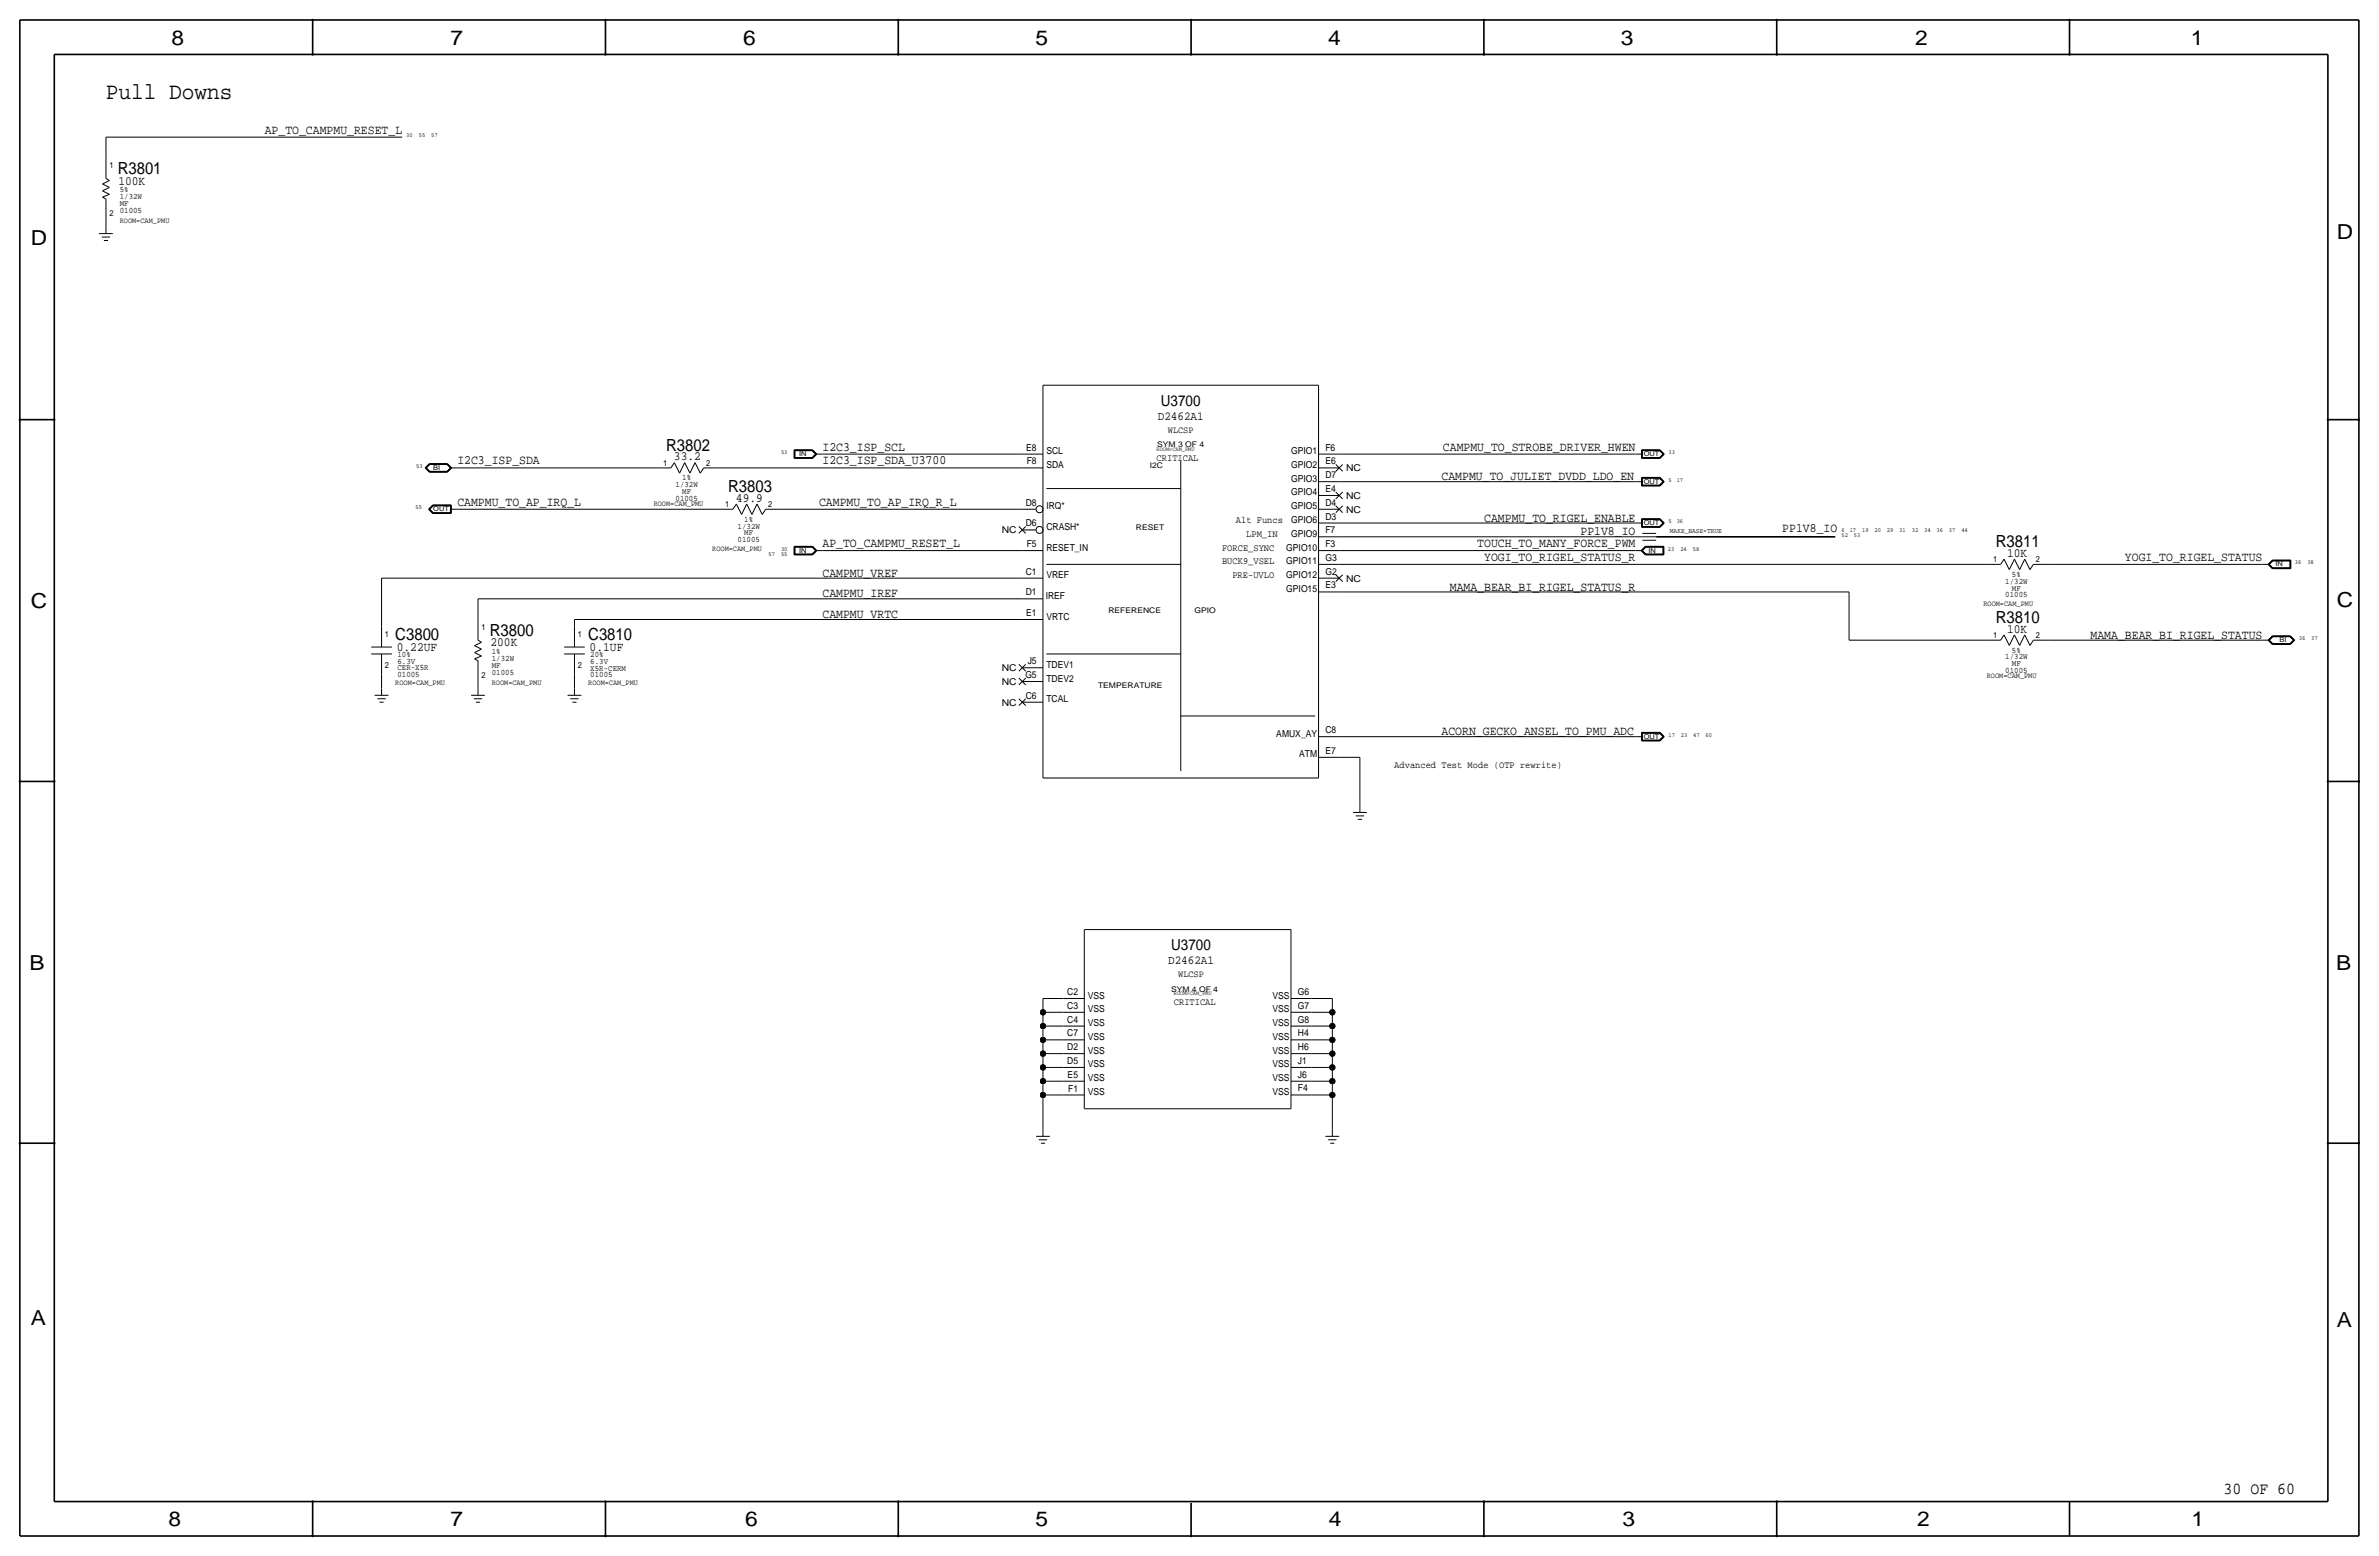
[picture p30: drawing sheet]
<svg xmlns="http://www.w3.org/2000/svg" width="877mm" height="574mm" viewBox="0 0 877 574" stroke-linecap="round" stroke-linejoin="round" font-family="sans-serif">
<defs><g id="words">
<text font-size="8.7" x="39.1" y="36.6">Pull Downs</text>
<g font-size="7.6">
<text x="63.2" y="16.5">8</text>
<text x="166.1" y="16.5">7</text>
<text x="274" y="16.5">6</text>
<text x="381.7" y="16.5">5</text>
<text x="489.7" y="16.5">4</text>
<text x="597.6" y="16.5">3</text>
<text x="706.1" y="16.5">2</text>
<text x="807.7" y="16.5">1</text>
<text x="861.5" y="88.1">D</text>
<text x="11.4" y="90.4">D</text>
<text x="11.4" y="224.3">C</text>
<text x="861.5" y="223.8">C</text>
<text x="10.8" y="357.6">B</text>
<text x="861.3" y="357.4">B</text>
<text x="11.3" y="488.4">A</text>
<text x="861.5" y="489.2">A</text>
<text x="62.2" y="562.6">8</text>
<text x="166" y="562.6">7</text>
<text x="274.8" y="562.6">6</text>
<text x="381.7" y="562.6">5</text>
<text x="489.9" y="562.6">4</text>
<text x="598.1" y="562.6">3</text>
<text x="706.8" y="562.6">2</text>
<text x="807.9" y="562.6">1</text>
</g>
<g font-size="6.2">
<text x="43.4" y="64.3">R3801</text>
<text x="245.6" y="166.1">R3802</text>
<text x="268.5" y="181.4">R3803</text>
<text x="735.8" y="201.7">R3811</text>
<text x="735.8" y="229.6">R3810</text>
<text x="145.7" y="236">C3800</text>
<text x="180.5" y="234.4">R3800</text>
<text x="216.9" y="236">C3810</text>
<text x="819.8" y="550.8">30 OF 60</text>
</g>
<g font-size="5.6">
<text x="428" y="149.6">U3700</text>
<text x="431.8" y="350.3">U3700</text>
</g>
<g font-size="4.7">
<text x="97.6" y="49.3">AP_TO_CAMPMU_RESET_L</text>
<text x="43.6" y="68.1">100K</text>
<text x="303.2" y="166.1">I2C3_ISP_SCL</text>
<text x="532" y="166.1">CAMPMU_TO_STROBE_DRIVER_HWEN</text>
<text x="168.6" y="171.2">I2C3_ISP_SDA</text>
<text x="248.5" y="169.7">33.2</text>
<text x="303.2" y="171.2">I2C3_ISP_SDA_U3700</text>
<text x="531.5" y="177">CAMPMU_TO_JULIET_DVDD_LDO_EN</text>
<text x="271.3" y="184.9">49.9</text>
<text x="168.6" y="186.4">CAMPMU_TO_AP_IRQ_L</text>
<text x="302" y="186.4">CAMPMU_TO_AP_IRQ_R_L</text>
<text x="547.2" y="192.3">CAMPMU_TO_RIGEL_ENABLE</text>
<text x="582.7" y="197.4">PP1V8_IO</text>
<text x="657.1" y="196.1">PP1V8_IO</text>
<text x="303.2" y="201.7">AP_TO_CAMPMU_RESET_L</text>
<text x="544.6" y="201.7">TOUCH_TO_MANY_FORCE_PWM</text>
<text x="547.2" y="206.8">YOGI_TO_RIGEL_STATUS_R</text>
<text x="739.9" y="205.2">10K</text>
<text x="783.4" y="206.8">YOGI_TO_RIGEL_STATUS</text>
<text x="303.2" y="212.6">CAMPMU_VREF</text>
<text x="303.2" y="220.2">CAMPMU_IREF</text>
<text x="534.5" y="217.7">MAMA_BEAR_BI_RIGEL_STATUS_R</text>
<text x="303.2" y="227.8">CAMPMU_VRTC</text>
<text x="739.9" y="233.2">10K</text>
<text x="146.3" y="239.8">0.22UF</text>
<text x="180.8" y="238.3">200K</text>
<text x="217.4" y="239.8">0.1UF</text>
<text x="770.7" y="235.5">MAMA_BEAR_BI_RIGEL_STATUS</text>
<text x="531.5" y="271">ACORN_GECKO_ANSEL_TO_PMU_ADC</text>
</g>
<g font-size="4.5">
<text x="426.9" y="154.7">D2462A1</text>
<text x="430.7" y="355.2">D2462A1</text>
</g>
<g font-size="3.6">
<text x="426.4" y="169.9">CRITICAL</text>
<text x="455.6" y="192.8">Alt Funcs</text>
<text x="459.4" y="197.9">LPM_IN</text>
<text x="450.5" y="202.9">FORCE_SYNC</text>
<text x="450.5" y="208">BUCK9_VSEL</text>
<text x="454.4" y="213.1">PRE-UVLO</text>
<text x="514" y="283">Advanced Test Mode (OTP rewrite)</text>
<text x="432.8" y="370.6">CRITICAL</text>
</g>
<g font-size="3.5">
<text x="430.6" y="159.8">WLCSP</text>
<text x="378.4" y="166.1">E8</text>
<text x="385.8" y="167.4">SCL</text>
<text x="476" y="167.4">GPIO1</text>
<text x="488.6" y="166.1">F6</text>
<text x="378.5" y="171.2">F8</text>
<text x="385.8" y="172.5">SDA</text>
<text x="476" y="172.5">GPIO2</text>
<text x="488.6" y="171.2">E6</text>
<text x="496.3" y="173.7">NC</text>
<text x="476" y="177.5">GPIO3</text>
<text x="488.6" y="176.3">D7</text>
<text x="476" y="182.6">GPIO4</text>
<text x="488.6" y="181.3">E4</text>
<text x="496.3" y="183.9">NC</text>
<text x="378.2" y="186.4">D8</text>
<text x="385.8" y="187.7">IRQ*</text>
<text x="476" y="187.7">GPIO5</text>
<text x="488.6" y="191.5">D3</text>
<text x="488.6" y="186.4">D4</text>
<text x="496.3" y="189">NC</text>
<text x="369.3" y="196.6">NC</text>
<text x="378.2" y="194">D6</text>
<text x="385.8" y="195.3">CRASH*</text>
<text x="476" y="192.8">GPIO6</text>
<text x="476" y="197.9">GPIO9</text>
<text x="488.6" y="196.6">F7</text>
<text x="378.5" y="201.7">F5</text>
<text x="385.8" y="203">RESET_IN</text>
<text x="474.2" y="203">GPIO10</text>
<text x="488.6" y="201.7">F3</text>
<text x="474.2" y="208">GPIO11</text>
<text x="488.6" y="206.7">G3</text>
<text x="378.2" y="211.8">C1</text>
<text x="385.8" y="213.1">VREF</text>
<text x="474.2" y="213.1">GPIO12</text>
<text x="488.6" y="211.8">G2</text>
<text x="496.3" y="214.4">NC</text>
<text x="378.2" y="219.5">D1</text>
<text x="385.5" y="220.7">IREF</text>
<text x="474.2" y="218.2">GPIO15</text>
<text x="488.6" y="216.9">E3</text>
<text x="378.4" y="227.1">E1</text>
<text x="385.8" y="228.4">VRTC</text>
<text x="378.9" y="244.9">J5</text>
<text x="369.3" y="247.4">NC</text>
<text x="378" y="249.9">G5</text>
<text x="385.8" y="251.2">TDEV2</text>
<text x="385.8" y="246.1">TDEV1</text>
<text x="369.3" y="252.5">NC</text>
<text x="378.2" y="257.6">C6</text>
<text x="369.3" y="260.1">NC</text>
<text x="385.8" y="258.8">TCAL</text>
<text x="470.5" y="271.5">AMUX_AY</text>
<text x="488.6" y="270.2">C8</text>
<text x="478.9" y="279.2">ATM</text>
<text x="488.6" y="277.9">E7</text>
<text x="434.4" y="360.3">WLCSP</text>
<text x="393.4" y="371.8">C3</text>
<text x="393.4" y="366.8">C2</text>
<text x="401" y="368.1">VSS</text>
<text x="469.1" y="368">VSS</text>
<text x="478.5" y="371.8">G7</text>
<text x="478.5" y="366.8">G6</text>
<text x="393.4" y="376.9">C4</text>
<text x="401" y="373.1">VSS</text>
<text x="469.1" y="373.1">VSS</text>
<text x="478.5" y="376.9">G8</text>
<text x="393.4" y="382">C7</text>
<text x="401" y="378.2">VSS</text>
<text x="401" y="383.3">VSS</text>
<text x="469.1" y="383.3">VSS</text>
<text x="469.1" y="378.2">VSS</text>
<text x="478.5" y="382">H4</text>
<text x="393.4" y="387.1">D2</text>
<text x="401" y="388.4">VSS</text>
<text x="469.1" y="388.4">VSS</text>
<text x="478.5" y="387.1">H6</text>
<text x="393.4" y="392.2">D5</text>
<text x="401" y="393.5">VSS</text>
<text x="469.1" y="393.5">VSS</text>
<text x="478.5" y="392.2">J1</text>
<text x="393.6" y="397.2">E5</text>
<text x="401" y="398.5">VSS</text>
<text x="469.1" y="398.5">VSS</text>
<text x="478.5" y="397.3">J6</text>
<text x="393.8" y="402.3">F1</text>
<text x="401" y="403.6">VSS</text>
<text x="469.1" y="403.6">VSS</text>
<text x="478.5" y="402.1">F4</text>
</g>
<g font-size="3.1">
<text x="40.3" y="62">1</text>
<text x="44.1" y="70.9">5%</text>
<text x="44.1" y="75.9">MF</text>
<text x="44.1" y="73.4">1/32W</text>
<text x="40.3" y="79.8">2</text>
<text x="44.1" y="78.5">01005</text>
<text x="244.5" y="171.7">1</text>
<text x="260.3" y="171.7">2</text>
<text x="249.1" y="179.6">1/32W</text>
<text x="251.5" y="177">1%</text>
<text x="249.1" y="184.7">01005</text>
<text x="251.5" y="182.1">MF</text>
<text x="267.4" y="186.9">1</text>
<text x="283.2" y="186.9">2</text>
<text x="271.9" y="194.8">1/32W</text>
<text x="274.4" y="192.3">1%</text>
<text x="274.4" y="197.4">MF</text>
<text x="271.9" y="199.9">01005</text>
<text x="734.8" y="207.3">1</text>
<text x="750.5" y="207.3">2</text>
<text x="739.3" y="215.1">1/32W</text>
<text x="741.8" y="212.6">5%</text>
<text x="739.3" y="220.2">01005</text>
<text x="741.8" y="217.7">MF</text>
<text x="177.5" y="232.2">1</text>
<text x="141.9" y="234.7">1</text>
<text x="213.1" y="234.7">1</text>
<text x="734.8" y="235.2">1</text>
<text x="750.5" y="235.2">2</text>
<text x="146.5" y="242.3">10%</text>
<text x="146.5" y="244.6">6.3V</text>
<text x="181.3" y="243.6">1/32W</text>
<text x="181.3" y="241">1%</text>
<text x="217.6" y="242.3">20%</text>
<text x="217.6" y="244.6">6.3V</text>
<text x="739.3" y="243.1">1/32W</text>
<text x="741.8" y="245.6">MF</text>
<text x="741.8" y="240.5">5%</text>
<text x="141.9" y="246.1">2</text>
<text x="146.5" y="249.7">01005</text>
<text x="146.5" y="247.1">CER-X5R</text>
<text x="177.5" y="249.9">2</text>
<text x="181.3" y="248.7">01005</text>
<text x="181.3" y="246.1">MF</text>
<text x="213.1" y="246.1">2</text>
<text x="217.6" y="249.7">01005</text>
<text x="217.6" y="247.1">X5R-CERM</text>
<text x="739.3" y="248.2">01005</text>
</g>
<g font-size="2.9">
<text x="44.1" y="82.3">ROOM=CAM_PMU</text>
<text x="426.6" y="164.8">SYM 3 OF 4</text>
<text x="423.9" y="172.5">I2C</text>
<text x="241" y="186.4">ROOM=CAM_PMU</text>
<text x="418.8" y="195.3">RESET</text>
<text x="262.6" y="202.9">ROOM=CAM_PMU</text>
<text x="408.6" y="225.8">REFERENCE</text>
<text x="440.4" y="225.8">GPIO</text>
<text x="731.2" y="223.3">ROOM=CAM_PMU</text>
<text x="732.5" y="249.9">ROOM=CAM_PMU</text>
<text x="145.7" y="252.5">ROOM=CAM_PMU</text>
<text x="181.3" y="252.5">ROOM=CAM_PMU</text>
<text x="216.9" y="252.5">ROOM=CAM_PMU</text>
<text x="404.8" y="253.7">TEMPERATURE</text>
<text x="431.7" y="365.5">SYM 4 OF 4</text>
</g>
<text font-size="2.6" x="615.6" y="196.6">MAKE_BASE=TRUE</text>
<g font-size="2.5">
<text x="159.7" y="173.2">BI</text>
<text x="294.6" y="168.1">IN</text>
<text x="606" y="168.1">OUT</text>
<text x="606" y="178.3">OUT</text>
<text x="159.7" y="188.5">OUT</text>
<text x="606" y="193.5">OUT</text>
<text x="294.6" y="203.7">IN</text>
<text x="607.8" y="203.7">IN</text>
<text x="838.9" y="208.8">IN</text>
<text x="840.4" y="236.7">BI</text>
<text x="606" y="272.3">OUT</text>
</g>
<g font-size="2.3">
<text x="149.8" y="50.5">30</text>
<text x="154.4" y="50.5">55</text>
<text x="158.9" y="50.5">57</text>
<text x="287.9" y="167.4">53</text>
<text x="615.1" y="167.4">33</text>
<text x="153.4" y="172.5">53</text>
<text x="615.1" y="177.5">5</text>
<text x="618.1" y="177.5">17</text>
<text x="153.2" y="187.7">55</text>
<text x="615.1" y="192.8">5</text>
<text x="618.1" y="192.8">36</text>
<text x="678.9" y="196.1">6</text>
<text x="678.9" y="197.9">52</text>
<text x="681.9" y="196.1">17</text>
<text x="683.5" y="197.9">53</text>
<text x="686.5" y="196.1">19</text>
<text x="691.1" y="196.1">20</text>
<text x="695.7" y="196.1">29</text>
<text x="700.2" y="196.1">31</text>
<text x="704.8" y="196.1">32</text>
<text x="709.4" y="196.1">34</text>
<text x="713.9" y="196.1">36</text>
<text x="718.5" y="196.1">37</text>
<text x="723.1" y="196.1">44</text>
<text x="287.9" y="202.9">30</text>
<text x="614.9" y="202.9">23</text>
<text x="619.5" y="202.9">24</text>
<text x="624.1" y="202.9">58</text>
<text x="283.4" y="204.8">57</text>
<text x="287.9" y="204.8">55</text>
<text x="846.1" y="208">36</text>
<text x="850.6" y="208">38</text>
<text x="847.5" y="236">36</text>
<text x="852.1" y="236">37</text>
<text x="615.1" y="271.5">17</text>
<text x="619.7" y="271.5">23</text>
<text x="624.2" y="271.5">47</text>
<text x="628.8" y="271.5">60</text>
</g>
<g font-size="2.2">
<text x="426.4" y="166.1">ROOM=CAM_PMU</text>
<text x="432.8" y="366.8">ROOM=CAM_PMU</text>
</g>
</g></defs>
<g fill="none" stroke="#000" stroke-width=".37">
<path d="M39.1 50.5h109.2zM39.1 50.5v7.7zM39.1 58.2v7.6zM37.8 72.6l2.5-1zM37.8 70.4l2.5-1.3zM37.8 67.8l2.5-1.3zM37.8 72.6l1.3 .8zM37.8 70.4l2.5 1.2zM37.8 67.8l2.5 1.3zM39.1 73.4v7.6zM39.1 65.8l1.2 .7zM36.5 86.1h5.1z"/>
<path d="M37.5 87.4h3.1zM38.3 88.6h1.5zM39.1 81v2.6zM39.1 83.6v2.5zM384.5 142h101.6zM384.5 142v144.8zM486.1 142v144.8zM156.7 172.5l1.6-1.6zM156.7 172.5l1.6 1.5zM156.9 172.5l1.4 1.4zM156.9 172.5l1.4-1.5zM157 172.5l1.4-1.4z"/>
<path d="M157 172.5l1.4 1.3zM157.2 172.5l1.2 1.2zM157.2 172.5l1.2-1.3zM158.3 170.9h6.6zM158.3 174h6.6zM158.3 173.9h6.6zM158.3 171h6.6zM158.4 171.1h6.4zM158.4 173.8h6.4zM158.4 173.7h6.4zM158.4 171.2h6.4zM164.8 173.7l1.3-1.2z"/>
<path d="M164.8 171.2l1.3 1.3zM164.8 173.8l1.4-1.3zM164.8 171.1l1.4 1.4zM164.9 171l1.5 1.5zM164.9 173.9l1.5-1.4zM164.9 174l1.6-1.5zM164.9 170.9l1.6 1.6zM166.1 172.5h2.5zM168.6 172.5h73.7zM242.3 172.5h5zM248.6 170.5l-1.3 2zM248.6 170.5l1.9 3.9z"/>
<path d="M252.4 170.5l-1.9 3.9zM252.4 170.5l2 3.9zM256.2 170.5l-1.8 3.9zM256.2 170.5l2 3.9zM259.4 172.5l-1.2 1.9zM259.4 172.5h5.7zM265.1 172.5h111.8zM292.8 165.8v3.2zM292.8 169h6.8zM292.8 165.8h6.8zM292.9 165.9v3zM292.9 168.9h6.6z"/>
<path d="M292.9 165.9h6.6zM293 166v2.8zM293 168.8h6.5zM293 166h6.5zM293.1 166.1h6.3zM293.1 166.1v2.6zM293.1 168.7h6.3zM299.4 166.1l1.3 1.3zM299.5 168.8l1.3-1.4zM299.5 166l1.3 1.4zM299.5 168.9l1.5-1.5zM299.5 165.9l1.5 1.5z"/>
<path d="M299.6 165.8l1.5 1.6zM299.6 169l1.5-1.6zM300.7 167.4h2.5zM300.7 167.4l-1.3 1.3zM303.2 167.4h73.7zM376.9 167.4h7.6zM376.9 172.5h7.6zM435.3 169.9v114.3zM486.1 167.4h7.6zM486.1 177.5h7.6zM486.1 172.5h7.6zM492.5 173.7l2.5-2.5z"/>
<path d="M492.5 171.2l2.5 2.5zM493.7 167.4h109.2zM493.7 177.5h109.2zM602.9 177.5h2.6zM602.9 167.4h2.6zM605.2 179.1h6.8zM605.2 176v3.1zM605.2 169h6.8zM605.2 165.8v3.2zM605.2 176h6.8zM605.2 165.8h6.8zM605.3 176.1h6.6z"/>
<path d="M605.3 165.9h6.6zM605.3 176.1v2.9zM605.3 179h6.6zM605.3 165.9v3zM605.3 168.9h6.6zM605.4 176.2h6.5zM605.4 166h6.5zM605.4 176.2v2.7zM605.4 178.9h6.5zM605.4 166v2.8zM605.4 168.8h6.5zM605.5 176.3h6.3z"/>
<path d="M605.5 166.1h6.3zM605.5 176.3v2.5zM605.5 178.8h6.3zM605.5 166.1v2.6zM605.5 168.7h6.3zM611.8 176.3l1.3 1.2zM611.8 166.1l1.3 1.3zM611.8 178.8l1.3-1.3zM611.8 168.7l1.3-1.3zM611.9 178.9l1.4-1.4zM611.9 168.8l1.4-1.4zM611.9 176.2l1.4 1.3z"/>
<path d="M611.9 166l1.4 1.4zM611.9 179l1.5-1.5zM611.9 168.9l1.5-1.5zM611.9 176.1l1.5 1.4zM611.9 165.9l1.5 1.5zM612 176l1.6 1.5zM612 165.8l1.6 1.6zM612 179.1l1.6-1.6zM612 169l1.6-1.6zM158 187.7l1.6 1.6zM158 187.7l1.6-1.6zM158.1 187.7l1.5 1.5z"/>
<path d="M158.1 187.7l1.5-1.5zM158.3 187.7l1.4-1.4zM158.3 187.7l1.4 1.4zM158.4 187.7l1.3-1.3zM158.4 187.7l1.3 1.3zM159.6 186.1h6.8zM159.6 189.3h6.8zM159.6 186.2h6.7zM159.6 189.2h6.7zM159.7 189.1h6.5zM159.7 186.3h6.5zM159.7 186.4h6.4z"/>
<path d="M159.7 189h6.4zM166.1 186.4v2.6zM166.1 187.7h2.5zM166.2 186.3v2.8zM166.3 186.2v3zM166.4 186.1v3.2zM168.6 187.7h96.5zM265.1 187.7h5.1zM271.5 185.8l-1.3 1.9zM271.5 185.8l1.9 3.8zM275.3 185.8l-1.9 3.8zM275.3 185.8l1.9 3.8z"/>
<path d="M279.1 185.8l-1.9 3.8zM279.1 185.8l1.9 3.8zM282.3 187.7l-1.3 1.9zM282.3 187.7h5.7zM288 187.7h88.9zM375.6 196.6l2.6-2.5zM375.6 194.1l2.6 2.5zM376.9 187.7h5zM376.9 195.3h5zM385.8 180.1h49.5zM486.1 182.6h7.6zM486.1 187.7h7.6z"/>
<path d="M486.1 192.8h7.6zM486.1 197.9h7.6zM492.5 183.9l2.5-2.5zM492.5 181.4l2.5 2.5zM492.5 189l2.5-2.6zM492.5 186.4l2.5 2.6zM493.7 197.9h111.8zM493.7 192.8h109.2zM602.9 192.8h2.6zM605.2 194.4h6.8zM605.2 191.2v3.2zM605.2 191.2h6.8z"/>
<path d="M605.3 191.3h6.6zM605.3 191.3v3zM605.3 194.3h6.6zM605.4 191.4h6.5zM605.4 191.4v2.8zM605.4 194.2h6.5zM605.5 191.5h6.3zM605.5 191.5v2.6zM605.5 194.1h6.3zM605.5 199.1h5.1zM605.5 197.9h5.1zM605.5 196.6h5.1z"/>
<path d="M611.8 191.5l1.3 1.3zM611.8 194.1l1.3-1.3zM611.9 194.2l1.4-1.4zM611.9 191.4l1.4 1.4zM611.9 194.3l1.5-1.5zM611.9 191.3l1.5 1.5zM612 191.2l1.6 1.6zM613.6 192.8l-1.6 1.6zM140.7 213.1v17.8zM140.7 213.1h236.2zM292.8 201.4v3.1zM292.8 204.5h6.8z"/>
<path d="M292.8 201.4h6.8zM292.9 201.5v2.9zM292.9 204.4h6.6zM292.9 201.5h6.6zM293 201.6v2.7zM293 204.3h6.5zM293 201.6h6.5zM293.1 201.7h6.3zM293.1 201.7v2.5zM293.1 204.2h6.3zM299.4 201.7l1.3 1.2zM299.4 204.2l1.3-1.3z"/>
<path d="M299.5 204.3l1.3-1.4zM299.5 201.6l1.3 1.3zM299.5 204.4l1.5-1.5zM299.5 201.5l1.5 1.4zM299.6 201.4l1.5 1.5zM299.6 204.5l1.5-1.6zM300.7 202.9h2.5zM303.2 202.9h73.7zM376.9 213.1h7.6zM376.9 202.9h7.6zM385.8 208h49.5zM486.1 202.9h7.6z"/>
<path d="M486.1 208h7.6zM486.1 213.1h7.6zM486.1 218.2h7.6zM492.5 214.4l2.5-2.6zM492.5 211.8l2.5 2.6zM493.7 202.9h109.2zM493.7 218.2h188zM493.7 208h238.8zM602.9 202.9h2.6zM605 202.9l1.6 1.6zM605.2 202.9l1.5-1.4zM605.2 202.9l1.5 1.5z"/>
<path d="M605.3 202.9l1.4-1.3zM605.3 202.9l1.4 1.4zM605.5 202.9l1.3 1.3zM605.5 202.9l1.3-1.2zM606.6 201.4h6.8zM606.6 201.4l-1.6 1.5zM606.6 204.5h6.8zM606.7 204.4h6.6zM606.7 201.5h6.6zM606.7 204.3h6.5zM606.7 201.6h6.5zM606.8 201.7h6.3z"/>
<path d="M606.8 204.2h6.3zM613.1 201.7v2.5zM613.2 201.6v2.7zM613.3 201.5v2.9zM613.4 201.4v3.1zM681.7 218.2v17.8zM732.5 208h5.1zM738.8 206.1l-1.2 1.9zM738.8 206.1l2 3.9zM742.6 206.1l-1.8 3.9zM742.6 206.1l2 3.9zM746.5 206.1l-1.9 3.9z"/>
<path d="M746.5 206.1l1.9 3.9zM749.7 208l-1.3 2zM749.7 208h5.6zM755.3 208h78.8zM834.1 208h2.5zM836.2 208l1.5 1.6zM836.2 208l1.5-1.5zM836.3 208l1.5-1.4zM836.3 208l1.5 1.5zM836.5 208l1.3-1.3zM836.5 208l1.3 1.4zM836.6 208l1.3 1.3z"/>
<path d="M836.6 208l1.3-1.2zM837.7 206.5h6.8zM837.7 209.6h6.8zM837.8 209.5h6.6zM837.8 206.6h6.6zM837.8 209.4h6.5zM837.8 206.7h6.5zM837.9 206.8h6.3zM837.9 209.3h6.3zM844.2 206.8v2.5zM844.3 206.7v2.7zM844.4 206.6v2.9z"/>
<path d="M844.5 206.5v3.1zM136.9 238.5h7.6zM140.7 230.9v7.6zM175 238l2.5-1.3zM175 238l2.5 1.3zM176.2 220.7v7.6zM176.2 228.3v7.7zM176.2 236l1.3 .7zM176.2 220.7h200.7zM208 238.5h7.6zM211.8 228.3h165.1zM211.8 228.3v2.6z"/>
<path d="M211.8 230.9v7.6zM376.9 220.7h7.6zM376.9 228.3h7.6zM681.7 236h50.8zM732.5 236h5.1zM738.8 234l-1.2 2zM738.8 234l2 3.9zM742.6 234l-1.8 3.9zM742.6 234l2 3.9zM746.5 234l-1.9 3.9zM746.5 234l1.9 3.9zM749.7 236l-1.3 1.9z"/>
<path d="M749.7 236h5.6zM755.3 236h78.8zM834.1 236h2.5zM836.2 236l1.5 1.5zM836.3 236l1.5-1.5zM836.3 236l1.5 1.4zM836.5 236l1.3-1.4zM836.5 236l1.3 1.3zM836.6 236l1.3 1.2zM836.6 236l1.3-1.3zM837.7 234.4h6.7zM837.7 234.4l-1.5 1.6z"/>
<path d="M837.7 237.5h6.7zM837.8 237.4h6.5zM837.8 234.5h6.5zM837.8 234.6h6.5zM837.8 237.3h6.5zM837.9 237.2h6.3zM837.9 234.7h6.3zM844.2 237.2l1.3-1.2zM844.2 234.7l1.3 1.3zM844.3 234.6l1.4 1.4zM844.3 237.4l1.5-1.4zM844.3 234.5l1.5 1.5z"/>
<path d="M844.4 234.4l1.6 1.6zM844.4 237.5l1.6-1.5zM845.7 236l-1.4 1.3zM136.9 241h7.6zM138.1 256.3h5.1zM139.1 257.6h3.1zM139.9 258.8h1.5zM140.7 248.7v5zM140.7 253.7v2.6zM140.7 241v7.7zM173.7 256.3h5.1zM174.7 257.6h3z"/>
<path d="M175 242.8l2.5-1zM175 240.5l2.5-1.2zM175 242.8l1.2 .8zM175 240.5l2.5 1.3zM175.5 258.8h1.5zM176.2 251.2v2.5zM176.2 253.7v2.6zM176.2 243.6v7.6zM208 241h7.6zM209.2 256.3h5.1zM210.3 257.6h3zM211 258.8h1.5z"/>
<path d="M211.8 248.7v5zM211.8 253.7v2.6zM211.8 241v7.7zM375.6 257.6l2.6 2.5zM375.6 247.4l2.6-2.5zM375.6 244.9l2.6 2.5zM375.6 252.5l2.6-2.6zM375.6 249.9l2.6 2.6zM376.9 258.8h7.6zM376.9 251.2h7.6zM376.9 246.1h7.6zM385.8 241h49.5z"/>
<path d="M375.6 260.1l2.6-2.5zM435.3 263.9h49.5zM486.1 271.5h7.6zM486.1 279.1h7.6zM493.7 279.1h7.6zM493.7 271.5h109.2zM501.3 279.1v17.8zM602.9 271.5h2.6zM605.2 273.1h6.8zM605.2 270v3.1zM605.2 270h6.8zM605.3 270.1h6.6z"/>
<path d="M605.3 270.1v2.9zM605.3 273h6.6zM605.4 270.2h6.5zM605.4 270.2v2.7zM605.4 272.9h6.5zM605.5 270.3h6.3zM605.5 270.3v2.5zM605.5 272.8h6.3zM611.8 270.3l1.3 1.2zM611.8 272.8l1.3-1.3zM611.9 270.2l1.4 1.3zM611.9 273l1.5-1.5z"/>
<path d="M611.9 270.1l1.5 1.4zM612 270l1.6 1.5zM613.3 271.5l-1.4 1.4zM613.6 271.5l-1.6 1.6zM384.5 286.8h101.6zM498.8 299.5h5.1zM501.3 296.9v2.6zM499.8 300.7h3.1zM500.6 302h1.5zM399.7 342.6v66.1zM399.7 342.6h76.2zM475.9 342.6v66.1z"/>
<path d="M384.5 378.2v5.1zM384.5 373.1v5.1zM384.5 368v5.1zM384.5 378.2h7.6zM384.5 373.1h7.6zM384.5 368h7.6zM392.1 373.1h7.6zM392.1 378.2h7.6zM392.1 368h7.6zM475.9 378.2h7.7zM475.9 373.1h7.7zM475.9 368h7.7z"/>
<path d="M483.6 378.2h7.6zM483.6 373.1h7.6zM483.6 368h7.6zM491.2 378.2v5.1zM491.2 373.1v5.1zM491.2 368v5.1zM384.5 398.5v5.1zM384.5 393.4v5.1zM384.5 388.4v5zM384.5 383.3v5.1zM384.5 398.5h7.6zM384.5 393.4h7.6z"/>
<path d="M384.5 388.4h7.6zM384.5 383.3h7.6zM392.1 398.5h7.6zM392.1 383.3h7.6zM392.1 388.4h7.6zM392.1 393.4h7.6zM475.9 398.5h7.7zM475.9 393.4h7.7zM475.9 388.4h7.7zM475.9 383.3h7.7zM483.6 398.5h7.6zM483.6 393.4h7.6z"/>
<path d="M483.6 388.4h7.6zM483.6 383.3h7.6zM491.2 398.5v5.1zM491.2 393.4v5.1zM491.2 388.4v5zM491.2 383.3v5.1zM382 418.8h5zM384.5 403.6v12.7zM384.5 416.3v2.5zM384.5 403.6h7.6zM392.1 403.6h7.6zM399.7 408.7h76.2z"/>
<path d="M475.9 403.6h7.7zM483.6 403.6h7.6zM488.6 418.8h5.1zM491.2 403.6v12.7zM491.2 416.3v2.5zM383 420.1h3zM383.7 421.4h1.6zM489.7 420.1h3zM490.4 421.4h1.5z"/>
<circle cx="383.2" cy="187.7" r="1.28"/>
<circle cx="383.2" cy="195.3" r="1.28"/>
</g>
<g fill="none" stroke="#000" stroke-width=".6" stroke-linecap="butt">
<path d="M7.3 7.4v558.8zM7.3 7.4h862.3zM115.3 7.4v12.7zM223.2 7.4v12.7zM331.2 7.4v12.7zM439.1 7.4v12.7zM547.1 7.4v12.7zM655 7.4v12.7zM763 7.4v12.7zM869.6 7.4v558.8zM20 20.1v533.4zM20 20.1h838.2z"/>
<path d="M858.2 20.1v533.4zM7.3 154.7h12.7zM858.2 154.7h11.4zM610.6 197.9h66zM7.3 288h12.7zM858.2 288h11.4zM7.3 421.4h12.7zM858.2 421.4h11.4zM20 553.5h838.2zM115.3 553.5v12.7zM223.2 553.5v12.7zM331.2 553.5v12.7z"/>
<path d="M439.1 554v12.2zM547.1 553.5v12.7zM655 553.5v12.7zM763 553.5v12.7zM7.3 566.2h862.3z"/>
</g>
<g fill="#000" stroke="#000" stroke-width=".37">
<path d="M115.1 7.2h.4v.3h-.4zM115.1 19.9h.4v.3h-.4zM223 7.2h.4v.3h-.4zM223 19.9h.4v.3h-.4zM331 19.9h.4v.3h-.4zM331 7.2h.4v.3h-.4zM438.9 7.2h.4v.3h-.4zM438.9 19.9h.4v.3h-.4zM546.9 7.2h.4v.3h-.4zM546.9 19.9h.4v.3h-.4zM654.8 19.9h.4v.3h-.4zM654.8 7.2h.4v.3h-.4z"/>
<path d="M762.8 19.9h.4v.3h-.4zM762.8 7.2h.4v.3h-.4zM7.1 154.5h.4v.4h-.4zM19.8 154.5h.4v.4h-.4zM858 154.5h.4v.4h-.4zM869.5 154.5h.3v.4h-.3zM7.1 287.9h.4v.3h-.4zM19.8 287.9h.4v.3h-.4zM858 287.9h.4v.3h-.4zM869.5 287.9h.3v.3h-.3zM7.1 421.2h.4v.4h-.4zM19.8 421.2h.4v.4h-.4z"/>
<path d="M858 421.2h.4v.4h-.4zM869.5 421.2h.3v.4h-.3zM115.1 553.3h.4v.3h-.4zM223 553.3h.4v.3h-.4zM331 553.3h.4v.3h-.4zM546.9 553.3h.4v.3h-.4zM654.8 553.3h.4v.3h-.4zM115.1 566h.4v.3h-.4zM223 566h.4v.3h-.4zM331 566h.4v.3h-.4zM438.9 566h.4v.3h-.4zM546.9 566h.4v.3h-.4z"/>
<path d="M654.8 566h.4v.3h-.4z"/>
<circle cx="384.5" cy="378.2" r="1.02"/>
<circle cx="384.5" cy="373.1" r="1.02"/>
<circle cx="491.2" cy="378.2" r="1.02"/>
<circle cx="491.2" cy="373.1" r="1.02"/>
<circle cx="384.5" cy="393.4" r="1.02"/>
<circle cx="384.5" cy="383.3" r="1.02"/>
<circle cx="384.5" cy="388.4" r="1.02"/>
<circle cx="384.5" cy="398.5" r="1.02"/>
<circle cx="491.2" cy="393.4" r="1.02"/>
<circle cx="491.2" cy="388.4" r="1.02"/>
<circle cx="491.2" cy="398.5" r="1.02"/>
<circle cx="491.2" cy="383.3" r="1.02"/>
<circle cx="384.5" cy="403.6" r="1.02"/>
<circle cx="491.2" cy="403.6" r="1.02"/>
</g>
<use href="#words"/>
</svg>
